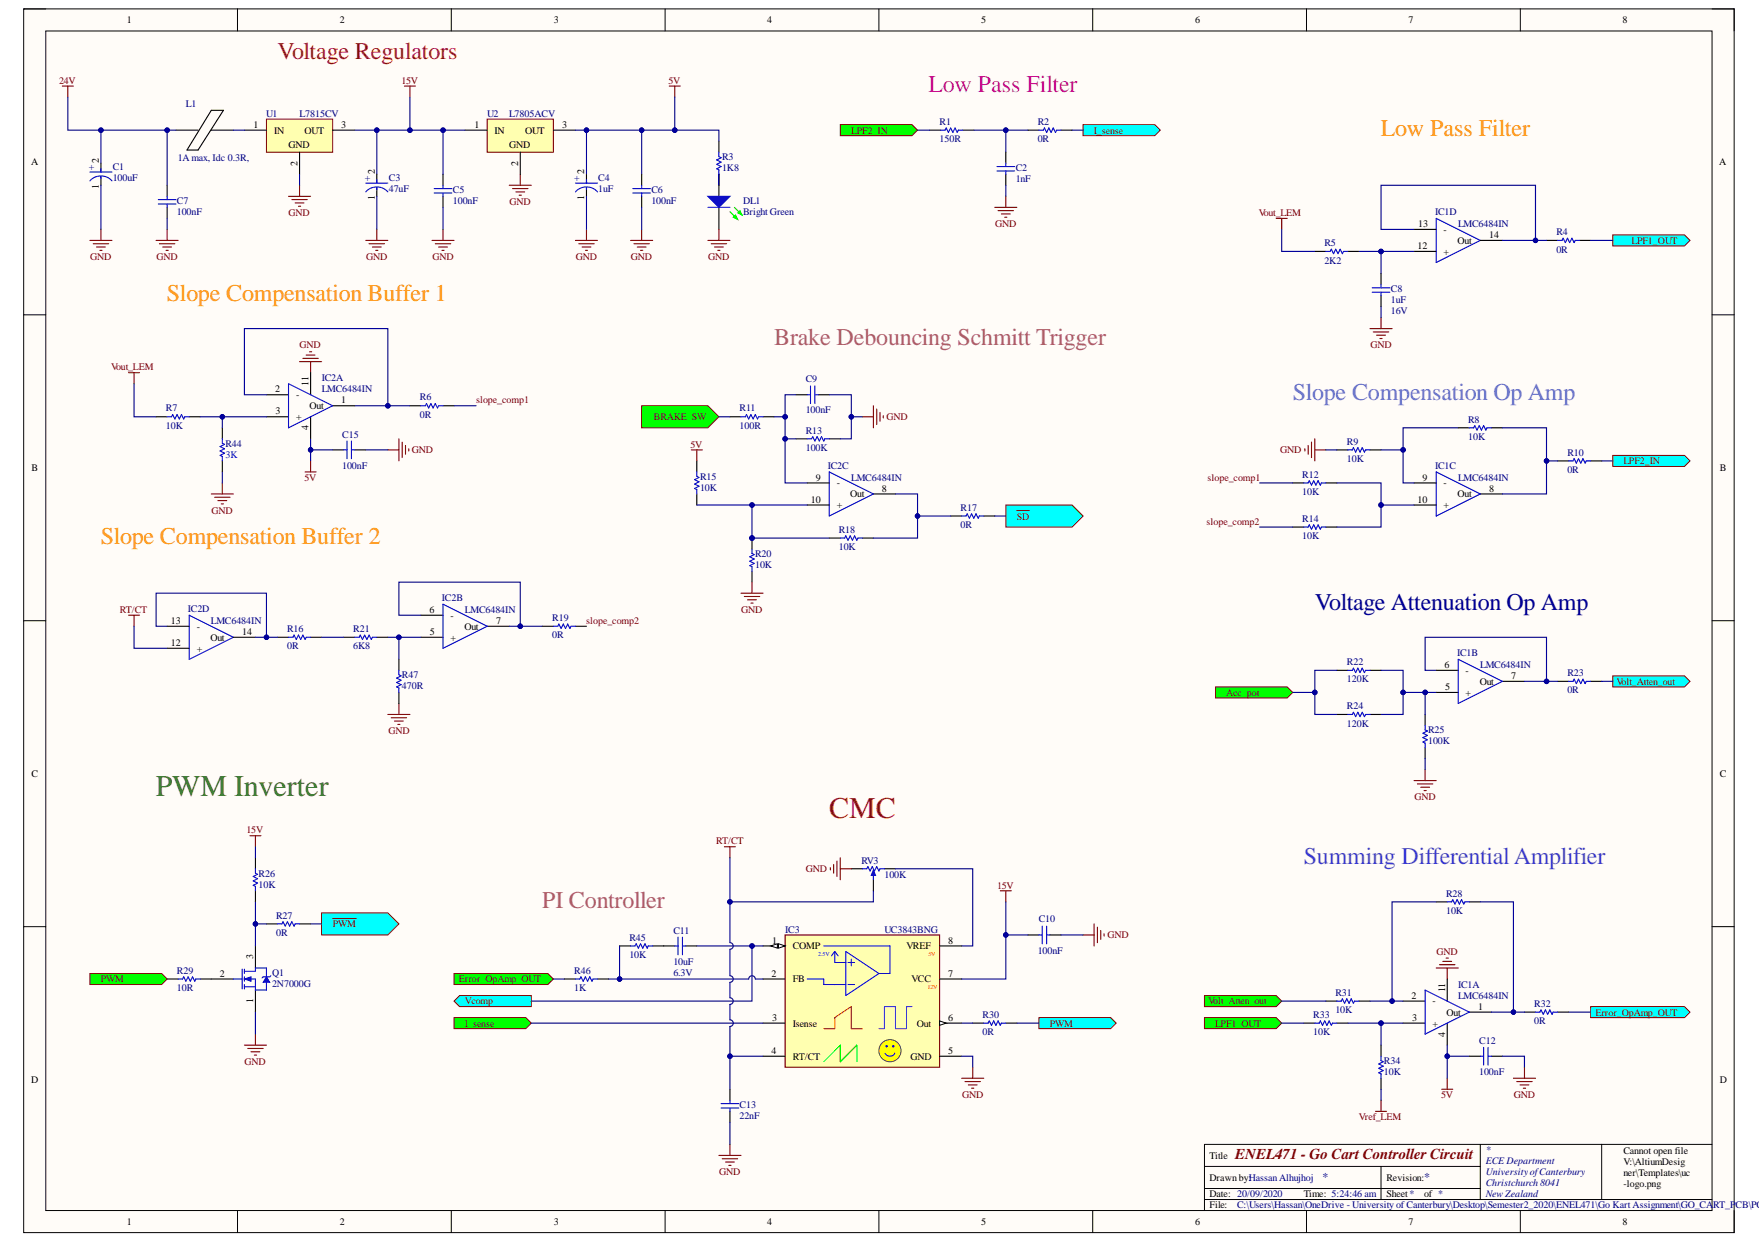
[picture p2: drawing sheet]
<svg xmlns="http://www.w3.org/2000/svg" width="297mm" height="210mm" viewBox="0 0 297 210" stroke-linecap="round" stroke-linejoin="round" font-family="sans-serif">
<defs><g id="words">
<text font-size="5.1" fill="#38761d" x="26.3" y="134.4">PWM Inverter</text>
<text font-size="5.1" fill="#f00" x="140" y="138.2">CMC</text>
<text font-size="4.1" fill="#f00" x="46.9" y="10">Voltage Regulators</text>
<text font-size="4.1" fill="#f0f" x="156.8" y="15.6">Low Pass Filter</text>
<g font-size="4.1" fill="#f90">
<text x="233.2" y="23">Low Pass Filter</text>
<text x="28.2" y="50.9">Slope Compensation Buffer 1</text>
<text x="17" y="91.9">Slope Compensation Buffer 2</text>
</g>
<g font-size="4.1" fill="#a64d79">
<text x="130.7" y="58.3">Brake Debouncing Schmitt Trigger</text>
<text x="91.6" y="153.3">PI Controller</text>
</g>
<text font-size="4.1" fill="#4a86e8" x="218.3" y="67.6">Slope Compensation Op Amp</text>
<text font-size="4.1" fill="#000080" x="222" y="103">Voltage Attenuation Op Amp</text>
<text font-size="4.1" fill="#90f" x="220.2" y="145.8">Summing Differential Amplifier</text>
<text font-size="2.5" fill="#800000" x="208.6" y="195.7">ENEL471 - Go Cart Controller Circuit</text>
<g font-size="2" fill="#000080">
<text x="223.3" y="199.5">*</text>
<text x="240.5" y="199.5">*</text>
</g>
<g font-size="1.7">
<text x="21.4" y="3.9">1</text>
<text x="57.4" y="3.9">2</text>
<text x="93.5" y="3.9">3</text>
<text x="129.5" y="3.9">4</text>
<text x="165.7" y="3.9">5</text>
<text x="201.8" y="3.9">6</text>
<text x="237.9" y="3.9">7</text>
<text x="274" y="3.9">8</text>
<text x="42.8" y="21.6">1</text>
<text x="46.3" y="22.6">IN</text>
<text x="51.4" y="22.6">OUT</text>
<text x="57.6" y="21.6">3</text>
<text x="80.1" y="21.6">1</text>
<text x="83.5" y="22.6">IN</text>
<text x="88.7" y="22.6">OUT</text>
<text x="94.9" y="21.6">3</text>
<text x="5.2" y="27.9">A</text>
<text x="16.7" y="27.6" transform="rotate(-90 16.7 27.6)">2</text>
<text x="48.7" y="24.9">GND</text>
<text x="50.3" y="28" transform="rotate(-90 50.3 28)">2</text>
<text x="63.3" y="29.4" transform="rotate(-90 63.3 29.4)">2</text>
<text x="86" y="24.9">GND</text>
<text x="87.5" y="28" transform="rotate(-90 87.5 28)">2</text>
<text x="98.7" y="29.4" transform="rotate(-90 98.7 29.4)">2</text>
<text x="290.3" y="27.9">A</text>
<text x="16.7" y="32" transform="rotate(-90 16.7 32)">1</text>
<text x="63.3" y="33.8" transform="rotate(-90 63.3 33.8)">1</text>
<text x="98.7" y="33.8" transform="rotate(-90 98.7 33.8)">1</text>
<text x="239.5" y="38.4">13</text>
<text x="243.8" y="39.3">-</text>
<text x="246.1" y="41.2">Out</text>
<text x="251.5" y="40.2">14</text>
<text x="239.4" y="42.1">12</text>
<text x="243.8" y="43">+</text>
<text x="52.1" y="65.2" transform="rotate(-90 52.1 65.2)">11</text>
<text x="46.5" y="66.3">2</text>
<text x="46.5" y="70">3</text>
<text x="50" y="67.2">-</text>
<text x="50" y="70.9">+</text>
<text x="52.3" y="69.1">Out</text>
<text x="57.6" y="68.1">1</text>
<text x="52.1" y="72.6" transform="rotate(-90 52.1 72.6)">4</text>
<text x="5.3" y="79.5">B</text>
<text x="137.8" y="81.2">9</text>
<text x="141.3" y="82.1">-</text>
<text x="143.6" y="83.9">Out</text>
<text x="148.9" y="83">8</text>
<text x="240.2" y="81.2">9</text>
<text x="243.8" y="82.1">-</text>
<text x="246.1" y="83.9">Out</text>
<text x="251.5" y="83">8</text>
<text x="290.4" y="79.5">B</text>
<text x="136.9" y="84.9">10</text>
<text x="141.3" y="85.8">+</text>
<text x="239.4" y="84.9">10</text>
<text x="243.8" y="85.8">+</text>
<text x="28.9" y="105.4">13</text>
<text x="33.3" y="106.3">-</text>
<text x="40.9" y="107.3">14</text>
<text x="72.5" y="103.6">6</text>
<text x="72.6" y="107.3">5</text>
<text x="76.1" y="104.5">-</text>
<text x="78.4" y="106.3">Out</text>
<text x="83.8" y="105.4">7</text>
<text x="28.9" y="109.1">12</text>
<text x="33.3" y="110.1">+</text>
<text x="35.5" y="108.2">Out</text>
<text x="76.1" y="108.2">+</text>
<text x="243.9" y="112.9">6</text>
<text x="247.5" y="113.8">-</text>
<text x="244" y="116.6">5</text>
<text x="247.5" y="117.5">+</text>
<text x="249.9" y="115.6">Out</text>
<text x="255.2" y="114.7">7</text>
<text x="5.3" y="131.2">C</text>
<text x="290.4" y="131.2">C</text>
<text x="42.7" y="162" transform="rotate(-90 42.7 162)">3</text>
<text x="130.4" y="159.3">1</text>
<text x="133.9" y="160.3">COMP</text>
<text x="153.1" y="160.3">VREF</text>
<text x="160.1" y="159.3">8</text>
<text x="37.1" y="164.9">2</text>
<text x="130.3" y="164.9">2</text>
<text x="133.9" y="165.9">FB</text>
<text x="153.9" y="165.9">VCC</text>
<text x="160.1" y="164.9">7</text>
<text x="244" y="167.5" transform="rotate(-90 244 167.5)">11</text>
<text x="42.7" y="169.3" transform="rotate(-90 42.7 169.3)">1</text>
<text x="130.4" y="172.4">3</text>
<text x="133.9" y="173.4">Isense</text>
<text x="154.8" y="173.4">Out</text>
<text x="160.1" y="172.4">6</text>
<text x="238.4" y="168.6">2</text>
<text x="238.4" y="172.4">3</text>
<text x="241.9" y="169.6">-</text>
<text x="241.9" y="173.4">+</text>
<text x="244.3" y="171.5">Out</text>
<text x="249.6" y="170.6">1</text>
<text x="130.3" y="178">4</text>
<text x="133.9" y="179">RT/CT</text>
<text x="153.7" y="179">GND</text>
<text x="160.1" y="178">5</text>
<text x="244" y="175.1" transform="rotate(-90 244 175.1)">4</text>
<text x="5.2" y="182.8">D</text>
<text x="290.4" y="182.8">D</text>
<text x="204.3" y="195.7">Title</text>
<text x="274.2" y="194.9">Cannot open file</text>
<text x="274.2" y="196.8">V:\AltiumDesig</text>
<text x="204.3" y="199.4">Drawn by:Hassan Alhujhoj</text>
<text x="204.3" y="202.2">Date: 20/09/2020</text>
<text x="220.2" y="202.2">Time: 5:24:46 am</text>
<text x="234.1" y="199.4">Revision:</text>
<text x="234.1" y="202.2">Sheet*</text>
<text x="240.5" y="202.2">of *</text>
<text x="274.2" y="198.7">ner\Templates\uc</text>
<text x="274.2" y="200.5">-logo.png</text>
<text x="21.4" y="206.9">1</text>
<text x="57.4" y="206.9">2</text>
<text x="93.5" y="206.9">3</text>
<text x="129.5" y="206.9">4</text>
<text x="165.7" y="206.9">5</text>
<text x="201.8" y="206.9">6</text>
<text x="204.3" y="204.1">File:</text>
<text x="237.9" y="206.9">7</text>
<text x="274" y="206.9">8</text>
</g>
<g font-size="1.7" fill="#800000">
<text x="10" y="14.2">24V</text>
<text x="67.8" y="14.2">15V</text>
<text x="112.9" y="14.2">5V</text>
<text x="143.8" y="22.6">LPF2_IN</text>
<text x="184.7" y="22.6">I_sense</text>
<text x="86.1" y="34.7">GND</text>
<text x="48.7" y="36.5">GND</text>
<text x="168" y="38.4">GND</text>
<text x="212.6" y="36.5">Vout_LEM</text>
<text x="275.5" y="41.2">LPF1_OUT</text>
<text x="15.2" y="44">GND</text>
<text x="26.4" y="44">GND</text>
<text x="61.9" y="44">GND</text>
<text x="73" y="44">GND</text>
<text x="97.2" y="44">GND</text>
<text x="106.5" y="44">GND</text>
<text x="119.6" y="44">GND</text>
<text x="50.6" y="58.8">GND</text>
<text x="231.4" y="58.8">GND</text>
<text x="18.8" y="62.6">Vout_LEM</text>
<text x="80.4" y="68.1">slope_comp1</text>
<text x="110.4" y="70.9">BRAKE_SW</text>
<text x="149.7" y="70.9">GND</text>
<text x="69.6" y="76.5">GND</text>
<text x="116.6" y="75.6">5V</text>
<text x="216.2" y="76.5">GND</text>
<text x="51.4" y="81.2">5V</text>
<text x="203.9" y="81.2">slope_comp1</text>
<text x="274.2" y="78.4">LPF2_IN</text>
<text x="35.7" y="86.7">GND</text>
<text x="171.7" y="87.7">SD</text>
<text x="203.8" y="88.7">slope_comp2</text>
<text x="20.2" y="103.6">RT/CT</text>
<text x="99" y="105.4">slope_comp2</text>
<text x="125.1" y="103.6">GND</text>
<text x="207.1" y="117.5">Acc_pot</text>
<text x="273" y="115.6">Volt_Atten_out</text>
<text x="65.6" y="124">GND</text>
<text x="238.9" y="135.2">GND</text>
<text x="41.6" y="140.7">15V</text>
<text x="120.9" y="142.6">RT/CT</text>
<text x="136.1" y="147.3">GND</text>
<text x="168.4" y="150">15V</text>
<text x="56.2" y="156.6">PWM</text>
<text x="187" y="158.4">GND</text>
<text x="242.6" y="161.2">GND</text>
<text x="17" y="165.9">PWM</text>
<text x="77.5" y="165.9">Error_OpAmp_OUT</text>
<text x="78.5" y="173.4">I_sense</text>
<text x="78.5" y="169.6">Vcomp</text>
<text x="177.3" y="173.4">PWM</text>
<text x="204" y="169.6">Volt_Atten_out</text>
<text x="205.2" y="173.4">LPF1_OUT</text>
<text x="269.4" y="171.5">Error_OpAmp_OUT</text>
<text x="41.3" y="179.9">GND</text>
<text x="162.5" y="185.5">GND</text>
<text x="243.4" y="185.5">5V</text>
<text x="255.6" y="185.5">GND</text>
<text x="229.5" y="189.2">Vref_LEM</text>
<text x="121.4" y="198.5">GND</text>
</g>
<g font-size="1.7" fill="#000080">
<text x="31.4" y="18.1">L1</text>
<text x="44.9" y="19.8">U1</text>
<text x="50.6" y="19.8">L7815CV</text>
<text x="82.2" y="19.8">U2</text>
<text x="86" y="19.8">L7805ACV</text>
<text x="158.7" y="21.1">R1</text>
<text x="175.2" y="21.1">R2</text>
<text x="15" y="28.7">+</text>
<text x="19" y="28.7">C1</text>
<text x="30" y="27.2">1A max, Idc 0.3R,</text>
<text x="121.9" y="28.9">1K8</text>
<text x="121.9" y="27.1">R3</text>
<text x="158.7" y="24">150R</text>
<text x="171.5" y="28.9">C2</text>
<text x="175.2" y="24">0R</text>
<text x="19" y="30.5">100uF</text>
<text x="29.9" y="34.5">C7</text>
<text x="61.6" y="30.5">+</text>
<text x="65.7" y="30.5">C3</text>
<text x="65.7" y="32.4">47uF</text>
<text x="76.5" y="34.5">100nF</text>
<text x="76.5" y="32.6">C5</text>
<text x="97" y="30.5">+</text>
<text x="101" y="30.5">C4</text>
<text x="101" y="32.4">1uF</text>
<text x="110" y="34.5">100nF</text>
<text x="110" y="32.6">C6</text>
<text x="125.5" y="34.5">DL1</text>
<text x="171.5" y="30.8">1nF</text>
<text x="29.9" y="36.4">100nF</text>
<text x="125.5" y="36.4">Bright Green</text>
<text x="223.6" y="41.5">R5</text>
<text x="242.3" y="36.4">IC1D</text>
<text x="246.2" y="38.4">LMC6484IN</text>
<text x="262.8" y="39.6">R4</text>
<text x="223.6" y="44.6">2K2</text>
<text x="262.8" y="42.7">0R</text>
<text x="234.9" y="51.2">1uF</text>
<text x="234.9" y="53.1">16V</text>
<text x="234.9" y="49.4">C8</text>
<text x="54.3" y="64.4">IC2A</text>
<text x="136.1" y="64.6">C9</text>
<text x="28" y="69.5">R7</text>
<text x="54.3" y="66.3">LMC6484IN</text>
<text x="70.9" y="70.6">0R</text>
<text x="70.9" y="67.6">R6</text>
<text x="124.9" y="69.5">R11</text>
<text x="136.1" y="69.8">100nF</text>
<text x="247.9" y="71.3">R8</text>
<text x="28" y="72.4">10K</text>
<text x="38.1" y="75.4">R44</text>
<text x="57.8" y="74">C15</text>
<text x="124.9" y="72.4">100R</text>
<text x="136.1" y="76.2">100K</text>
<text x="136.1" y="73.2">R13</text>
<text x="227.4" y="75.1">R9</text>
<text x="247.9" y="74.3">10K</text>
<text x="264.7" y="76.9">R10</text>
<text x="57.8" y="79.1">100nF</text>
<text x="118.2" y="82.8">10K</text>
<text x="118.2" y="81">R15</text>
<text x="139.8" y="79.1">IC2C</text>
<text x="143.8" y="81.2">LMC6484IN</text>
<text x="219.9" y="83.6">10K</text>
<text x="219.9" y="80.6">R12</text>
<text x="227.4" y="78">10K</text>
<text x="242.3" y="79.1">IC1C</text>
<text x="246.2" y="81.2">LMC6484IN</text>
<text x="264.7" y="79.9">0R</text>
<text x="141.6" y="89.9">R18</text>
<text x="162.2" y="89.2">0R</text>
<text x="162.2" y="86.2">R17</text>
<text x="219.9" y="88.1">R14</text>
<text x="127.5" y="95.9">10K</text>
<text x="127.5" y="94">R20</text>
<text x="141.6" y="92.9">10K</text>
<text x="219.9" y="91">10K</text>
<text x="74.6" y="101.4">IC2B</text>
<text x="31.7" y="103.3">IC2D</text>
<text x="35.6" y="105.4">LMC6484IN</text>
<text x="48.5" y="106.7">R16</text>
<text x="59.7" y="106.7">R21</text>
<text x="78.5" y="103.6">LMC6484IN</text>
<text x="93.2" y="107.8">0R</text>
<text x="93.2" y="104.8">R19</text>
<text x="48.5" y="109.6">0R</text>
<text x="59.7" y="109.6">6K8</text>
<text x="227.4" y="112.3">R22</text>
<text x="246.1" y="110.8">IC1B</text>
<text x="250" y="112.9">LMC6484IN</text>
<text x="67.9" y="116.4">470R</text>
<text x="67.9" y="114.5">R47</text>
<text x="227.4" y="119.7">R24</text>
<text x="227.4" y="115.2">120K</text>
<text x="264.7" y="117.1">0R</text>
<text x="264.7" y="114.1">R23</text>
<text x="227.4" y="122.7">120K</text>
<text x="241.2" y="125.7">100K</text>
<text x="241.2" y="123.8">R25</text>
<text x="43.7" y="149.9">10K</text>
<text x="43.7" y="148">R26</text>
<text x="145.5" y="145.8">RV3</text>
<text x="149.3" y="148.2">100K</text>
<text x="46.6" y="155.1">R27</text>
<text x="175.4" y="155.6">C10</text>
<text x="244.2" y="154.4">10K</text>
<text x="244.2" y="151.4">R28</text>
<text x="46.6" y="158.1">0R</text>
<text x="106.3" y="161.8">10K</text>
<text x="106.3" y="158.8">R45</text>
<text x="113.7" y="157.7">C11</text>
<text x="132.6" y="157.5">IC3</text>
<text x="149.3" y="157.5">UC3843BNG</text>
<text x="175.2" y="161">100nF</text>
<text x="29.9" y="167.4">10R</text>
<text x="29.9" y="164.4">R29</text>
<text x="45.9" y="164.8">Q1</text>
<text x="45.9" y="166.6">2N7000G</text>
<text x="97" y="167.4">1K</text>
<text x="97" y="164.4">R46</text>
<text x="113.7" y="162.9">10uF</text>
<text x="113.7" y="164.8">6.3V</text>
<text x="246.2" y="166.8">IC1A</text>
<text x="165.9" y="171.9">R30</text>
<text x="221.8" y="171.9">R33</text>
<text x="225.5" y="171.1">10K</text>
<text x="225.5" y="168.1">R31</text>
<text x="246.2" y="168.6">LMC6484IN</text>
<text x="259.1" y="173">0R</text>
<text x="259.1" y="170">R32</text>
<text x="165.9" y="174.8">0R</text>
<text x="221.8" y="174.8">10K</text>
<text x="233.7" y="179.6">R34</text>
<text x="249.8" y="176.3">C12</text>
<text x="233.7" y="181.5">10K</text>
<text x="249.8" y="181.5">100nF</text>
<text x="124.9" y="189">22nF</text>
<text x="124.9" y="187.2">C13</text>
<text x="250.9" y="194.8">*</text>
<text x="250.9" y="196.6">ECE Department</text>
<text x="250.9" y="198.5">UniversityofCanterbury</text>
<text x="250.9" y="200.3">Christchurch 8041</text>
<text x="250.9" y="202.2">New Zealand</text>
<text x="208.9" y="204.1">C:\Users\Hassan\OneDrive - University of Canterbury\Desktop\Semester2_2020\ENEL471\Go Kart Assignment\GO_CA</text>
<text x="289.3" y="204.1">RT_PCB\PCB</text>
</g>
<text font-size="1.7" fill="#00f" x="38.1" y="77.3">3K</text>
<text font-size="1" fill="#00f" x="138.2" y="161.4">2.5V</text>
<g font-size="1" fill="#f00">
<text x="156.8" y="161.4">5V</text>
<text x="156.6" y="167">12V</text>
</g>
</g></defs>
<path d="M4 1.5h288.8v206.7h-288.8z" fill-rule="evenodd" fill="#fffcf8"/>
<path d="M4 1.5h288.8v206.7h-288.8z" fill="none" stroke="#000" stroke-width=".17"/>
<path d="M7.7 5.2h281.4v199.2h-281.4z" fill-rule="evenodd" fill="#fffcf8"/>
<g fill="none" stroke="#000" stroke-width=".17">
<path d="M4 1.5h3.7M7.7 5.2h281.4v199.2h-281.4zM40.1 1.5v3.7M76.2 1.5v3.7M112.3 1.5v3.7M148.4 1.5v3.7M184.5 1.5v3.7M220.6 1.5v3.7M256.7 1.5v3.7M289.1 1.5h3.7v3.7M4 53.2h3.7M289.1 53.2h3.7"/>
<path d="M4 104.8h3.7M289.1 104.8h3.7M4 156.5h3.7M289.1 156.5h3.7M203.4 197h46.6M233.2 197v5.6M250 193.3v9.3M270.5 193.3v9.3M289.1 193.3h-85.7v11.1M40.1 204.4v3.8M76.2 204.4v3.8M112.3 204.4v3.8"/>
<path d="M148.4 204.4v3.8M184.5 204.4v3.8M203.4 202.6h85.7M203.4 200.7h46.6M220.6 204.4v3.8M256.7 204.4v3.8M292.8 204.4v3.8"/>
</g>
<path d="M168.9 150.4h1.9M169.9 150.4v1.9M121.4 195.1h3.7M122 195.7h2.6M122.5 196.2h1.5M123.1 196.8h.4M123.3 193.3v1.8M162.4 182.1h3.7M163 182.6h2.6M163.5 183.2h1.5M164.1 183.8h.4M164.3 180.2v1.9" fill="none" stroke="#800000" stroke-width=".19"/>
<path d="M123.3 183.9v1.9M123.3 187.7v1.8" fill="none" stroke="#000" stroke-width=".19"/>
<path d="M121.8 187.1h3M121.8 186.4h3M123.3 185.8v.6M123.3 187.1v.6" fill="none" stroke="#00f" stroke-width=".19"/>
<path d="M76.7 164.4h15.8l.9 .9-.9 1h-15.8z" fill-rule="evenodd" fill="#0f0"/>
<path d="M76.7 164.4h15.8l.9 .9-.9 1h-15.8z" fill="none" stroke="#800000" stroke-width=".17"/>
<path d="M242.5 163.5h3.8M243.1 162.9h2.6M243.6 162.3h1.5M244.2 161.8h.4M244.4 163.5v1.8" fill="none" stroke="#800000" stroke-width=".19"/>
<path d="M272.3 39.7h12.2l.9 .9-.9 .9h-12.2z" fill-rule="evenodd" fill="#0ff"/>
<path d="M272.3 39.7h12.2l.9 .9-.9 .9h-12.2z" fill="none" stroke="#800000" stroke-width=".17"/>
<path d="M272.3 114.1h12.2l.9 1-.9 .9h-12.2z" fill-rule="evenodd" fill="#0ff"/>
<path d="M272.3 114.1h12.2l.9 1-.9 .9h-12.2z" fill="none" stroke="#800000" stroke-width=".17"/>
<path d="M205.3 116h12.1l.9 .9-.9 1h-12.1z" fill-rule="evenodd" fill="#0f0"/>
<path d="M205.3 116h12.1l.9 .9-.9 1h-12.1z" fill="none" stroke="#800000" stroke-width=".17"/>
<path d="M203.4 168.1h12.1l.9 1-.9 .9h-12.1z" fill-rule="evenodd" fill="#0f0"/>
<path d="M203.4 168.1h12.1l.9 1-.9 .9h-12.1z" fill="none" stroke="#800000" stroke-width=".17"/>
<path d="M43.1 144.8v1.9M43.1 150.4v1.9M28.2 165.3h1.9M33.8 165.3h1.9" fill="none" stroke="#000" stroke-width=".19"/>
<path d="M43.1 146.7v.8l.4 .1-.7 .4 .7 .4-.7 .4 .7 .3-.7 .4 .3 .2v.7M30.1 165.3h.7l.2-.3 .4 .7 .4-.7 .3 .7 .4-.7 .4 .7 .2-.4h.7" fill="none" stroke="#00f" stroke-width=".19"/>
<path d="M42.2 141.1h1.9M43.1 141.1v1.9M41.3 176.5h3.7M41.8 177.1h2.6M42.4 177.6h1.5M43 178.2h.3M43.1 174.6v1.9" fill="none" stroke="#800000" stroke-width=".19"/>
<path d="M268.6 170h15.9l.9 .9-.9 .9h-15.9z" fill-rule="evenodd" fill="#0ff"/>
<path d="M268.6 170h15.9l.9 .9-.9 .9h-15.9z" fill="none" stroke="#800000" stroke-width=".17"/>
<path d="M112.1 159.7h1.8M115.8 159.7h1.9M143.8 146.7h1.8M147.5 148.6v1.8M149.4 146.7h1.8M173.6 157.9h1.8M177.3 157.9h1.9" fill="none" stroke="#000" stroke-width=".19"/>
<path d="M113.9 159.7h.6M114.5 158.3v2.9M115.2 158.3v2.9M115.2 159.7h.6M145.6 146.7h.8l.2-.4 .3 .8 .4-.8 .4 .8 .3-.8 .4 .8 .2-.4h.8M175.4 157.9h.6M176 156.4v3M176.7 156.4v3M176.7 157.9h.6" fill="none" stroke="#00f" stroke-width=".19"/>
<path d="M182.9 157.9h1.9M184.8 156v3.7M185.3 156.6v2.6M185.9 157.1v1.5M186.4 157.7v.4M243.5 183.9h1.8M244.4 182.1v1.8" fill="none" stroke="#800000" stroke-width=".19"/>
<path d="M147.5 146.9l.4 .9h-.8z" fill="#00f"/>
<path d="M147.5 146.9l.4 .9h-.8z" fill="none" stroke="#00f" stroke-width=".17"/>
<g fill="none" stroke="#00f" stroke-width=".19">
<path d="M223.9 42.5h.7l.2-.4 .4 .7 .4-.7 .3 .7 .4-.7 .4 .7 .2-.3h.7M231.7 48.6h3M231.7 49.3h3M233.2 48v.6M233.2 49.3v.6M227.6 113.2h.8l.1-.4 .4 .8 .4-.8 .4 .8 .3-.8 .4 .8 .2-.4h.8M227.6 120.6h.8l.1-.3 .4 .7 .4-.7 .4 .7 .3-.7 .4 .7 .2-.4h.8M240.7 122.5v.8l.3 .1-.7 .4 .7 .4-.7 .4 .7 .3-.7 .4 .4 .2v.7M147.5 147.8v.8M222 172.8h.8l.2-.4 .3 .7 .4-.7 .4 .7 .4-.7 .3 .7 .2-.3h.8M250 178.4h.5M250.5 176.9v3"/>
<path d="M251.3 176.9v3M251.3 178.4h.5"/>
</g>
<g fill="none" stroke="#000" stroke-width=".19">
<path d="M222 42.5h1.9M227.6 42.5h1.9M233.2 46.2v1.8M233.2 49.9v1.9M225.8 113.2h1.8M231.4 113.2h1.8M225.8 120.6h1.8M231.4 120.6h1.8M240.7 120.6v1.9M240.7 126.2v1.9M220.2 172.8h1.8M225.8 172.8h1.8"/>
<path d="M248.1 178.4h1.9M251.8 178.4h1.9"/>
</g>
<g fill="none" stroke="#800000" stroke-width=".19">
<path d="M215.5 36.9h1.9M216.4 36.9v1.8M231.4 55.5h3.7M231.9 56.1h2.6M232.5 56.6h1.5M233 57.2h.4M233.2 53.6v1.9M238.8 131.8h3.7M239.4 132.4h2.6M239.9 132.9h1.5M240.5 133.5h.3M240.7 130v1.8"/>
<path d="M232.3 187.7h1.8M233.2 185.8v1.9M255.6 182.1h3.7M256.1 182.6h2.6M256.7 183.2h1.5M257.2 183.8h.4M257.4 180.2v1.9"/>
</g>
<path d="M203.4 171.8h12.1l.9 1-.9 .9h-12.1z" fill-rule="evenodd" fill="#0f0"/>
<path d="M203.4 171.8h12.1l.9 1-.9 .9h-12.1z" fill="none" stroke="#800000" stroke-width=".17"/>
<path d="M272.3 76.9h12.2l.9 .9-.9 1h-12.2z" fill-rule="evenodd" fill="#0ff"/>
<path d="M272.3 76.9h12.2l.9 .9-.9 1h-12.2z" fill="none" stroke="#800000" stroke-width=".17"/>
<path d="M157 22h1.9M162.6 22h1.8M169.9 25.7v1.9M169.9 29.4v1.9" fill="none" stroke="#000" stroke-width=".19"/>
<path d="M158.9 22h.7l.2-.4 .4 .8 .3-.8 .4 .8 .4-.8 .3 .8 .2-.4h.8M168.4 28.1h2.9M168.4 28.9h2.9M169.9 27.6v.5M169.9 28.9v.5" fill="none" stroke="#00f" stroke-width=".19"/>
<path d="M141.9 21.1h12.1l.9 .9-.9 .9h-12.1z" fill-rule="evenodd" fill="#0f0"/>
<path d="M141.9 21.1h12.1l.9 .9-.9 .9h-12.1z" fill="none" stroke="#800000" stroke-width=".17"/>
<g fill="none" stroke="#800000" stroke-width=".19">
<path d="M68.3 14.5h1.9M69.2 14.5v1.9M113 14.5h1.9M113.9 14.5v1.9M17 38.7v1.9M28.2 38.7v1.9M48.7 33.2h3.8M49.3 33.7h2.6M49.8 34.3h1.5M50.4 34.8h.4M50.6 31.3v1.9M63.6 38.7v1.9"/>
<path d="M74.8 38.7v1.9M86 31.3h3.7M86.6 31.8h2.6M87.1 32.4h1.5M87.7 33h.3M87.9 29.4v1.9M99 38.7v1.9M108.4 38.7v1.9M168 35h3.7M168.5 35.6h2.7M169.1 36.1h1.5M169.7 36.7h.3"/>
<path d="M169.9 33.2v1.8M15.2 40.6h3.7M15.7 41.2h2.7M16.3 41.7h1.5M16.9 42.3h.3M26.4 40.6h3.7M26.9 41.2h2.6M27.5 41.7h1.5M28 42.3h.4M61.8 40.6h3.7M62.3 41.2h2.6M62.9 41.7h1.5"/>
<path d="M63.4 42.3h.4M72.9 40.6h3.8M73.5 41.2h2.6M74.1 41.7h1.5M74.6 42.3h.4M97.2 40.6h3.7M97.7 41.2h2.6M98.3 41.7h1.5M98.9 42.3h.3M106.5 40.6h3.7M107 41.2h2.7M107.6 41.7h1.5"/>
<path d="M108.2 42.3h.3"/>
</g>
<path d="M35.7 18.6h2l-4.3 6.7h-1.8zM28.2 31.3v1.9M28.2 35v1.9M29.7 22h3.7M35.7 22h3.7M74.8 29.4v1.9M74.8 33.2v1.8M108.4 29.4v1.9M108.4 33.2v1.8" fill="none" stroke="#000" stroke-width=".19"/>
<path d="M26.7 34.5h3M26.7 33.7h3M28.2 33.2v.5M28.2 34.5v.5M73.3 32.6h3M73.3 31.8h3M74.8 31.3v.5M74.8 32.6v.6M106.9 32.6h2.9M106.9 31.8h2.9M108.4 31.3v.5M108.4 32.6v.6" fill="none" stroke="#00f" stroke-width=".19"/>
<path d="M132.6 157.9h26.1v22.3h-26.1z" fill-rule="evenodd" fill="#ffffb0"/>
<path d="M132.6 157.9h26.1v22.3h-26.1z" fill="none" stroke="#800000" stroke-width=".19"/>
<path d="M128.9 159.7h3.7" fill="none" stroke="#000" stroke-width=".19"/>
<path d="M131.5 159.4l1.1 .3-1.1 .4z" fill="#f8fcff"/>
<path d="M131.5 159.4l1.1 .3-1.1 .4z" fill="none" stroke="#000" stroke-width=".17"/>
<path d="M130.2 159.7l1.1-.3v.7z" fill="#f8fcff"/>
<path d="M130.2 159.7l1.1-.3v.7z" fill="none" stroke="#000" stroke-width=".17"/>
<path d="M158.7 159.7h3.7M128.9 165.3h3.7M128.9 172.8h3.7M128.9 178.4h3.7M158.7 165.3h3.7M158.7 172.8h3.7" fill="none" stroke="#000" stroke-width=".19"/>
<path d="M158.7 172.4l1.1 .4-1.1 .3z" fill="#f8fcff"/>
<path d="M158.7 172.4l1.1 .4-1.1 .3z" fill="none" stroke="#000" stroke-width=".17"/>
<path d="M158.7 178.4h3.7" fill="none" stroke="#000" stroke-width=".19"/>
<path d="M139.1 159.7h11.2v4.7h-1.9M136.3 165.3h2.8v1h3.7M141 160.7v1.8h1.8M141 160.7l-.6 .7M141 160.7l.5 .7M142.8 160.7l5.6 3.7-5.6 3.7zM143.2 162.5h1.1M143.2 166.3h1.1M143.8 162v1.1" fill="none" stroke="#00f" stroke-width=".19"/>
<path d="M139.1 173.7h1.9v-1.9l2.8-1.8v3.7h1.8" fill="none" stroke="#f00" stroke-width=".19"/>
<path d="M139.1 179.3l2.8-2.8v2.8l2.8-2.8v2.8" fill="none" stroke="#0f0" stroke-width=".19"/>
<path d="M154 170h-.9v3.7h-1.9v-3.7h-1.8v3.7h-1" fill="none" stroke="#90f" stroke-width=".19"/>
<circle cx="150.3" cy="177.4" r="1.87" fill="#ff0"/>
<circle cx="150.3" cy="177.4" r="1.87" fill="none" stroke="#434343" stroke-width=".17"/>
<path d="M149.5 177.8a.93 .93 0 0 0 .8 .6 .93 .93 0 0 0 .8-.6M149.7 176.6l.1 .1zM150.8 176.6l.1 .1z" fill="none" stroke="#00f" stroke-width=".19"/>
<path d="M82.3 20.1h11.1v5.6h-11.1z" fill-rule="evenodd" fill="#ffffb0"/>
<path d="M82.3 20.1h11.1v5.6h-11.1z" fill="none" stroke="#800000" stroke-width=".17"/>
<path d="M78.5 22h3.8M87.9 25.7v3.7M93.4 22h3.8M121.4 29.4v3.8M121.4 35v3.7" fill="none" stroke="#000" stroke-width=".19"/>
<path d="M119.5 33.2h3.8l-1.9 1.8z" fill="#00f"/>
<path d="M119.5 33.2h3.8l-1.9 1.8z" fill="none" stroke="#00f" stroke-width=".19"/>
<path d="M123.3 35.8l1.3 1.3M124 35l1.3 1.3" fill="none" stroke="#0f0" stroke-width=".19"/>
<path d="M123.8 36.7l.4-.4 .4 .8z" fill="#0f0"/>
<path d="M123.8 36.7l.4-.4 .4 .8z" fill="none" stroke="#0f0" stroke-width=".19"/>
<path d="M124.6 35.9l.3-.3 .4 .7z" fill="#0f0"/>
<path d="M124.6 35.9l.3-.3 .4 .7z" fill="none" stroke="#0f0" stroke-width=".19"/>
<path d="M15.2 30.5a2.49 2.49 0 0 1 3.7 0M15.2 29.1h3.7M17 28.5v.6M17 29.8v.4M61.8 32.4a2.48 2.48 0 0 1 3.7 0M61.8 30.9h3.7M63.6 30.4v.5M63.6 31.7v.3M119.5 35h3.8M121.4 25.7v.7l.4 .2-.8 .4 .8 .4-.8 .4 .8 .3-.8 .4 .4 .2v.7" fill="none" stroke="#00f" stroke-width=".19"/>
<path d="M17 27.6v1.5M17 29.8v1.5M63.6 29.4v1.5M63.6 31.7v1.5M121.4 23.8v1.9M121.4 29.4v1.9" fill="none" stroke="#000" stroke-width=".19"/>
<path d="M10.5 14.5h1.9M11.5 14.5v1.9M121.4 38.7v1.9M119.5 40.6h3.8M120.1 41.2h2.6M120.7 41.7h1.4M121.2 42.3h.4" fill="none" stroke="#800000" stroke-width=".19"/>
<path d="M54.3 154.2h11.2l1.9 1.8-1.9 1.9h-11.2z" fill-rule="evenodd" fill="#0ff"/>
<path d="M54.3 154.2h11.2l1.9 1.8-1.9 1.9h-11.2z" fill="none" stroke="#800000" stroke-width=".17"/>
<path d="M56.2 155.1h4" fill="none" stroke="#800000" stroke-width=".19"/>
<path d="M15.2 164.4h12.1l.9 .9-.9 1h-12.1z" fill-rule="evenodd" fill="#0f0"/>
<path d="M15.2 164.4h12.1l.9 .9-.9 1h-12.1z" fill="none" stroke="#800000" stroke-width=".17"/>
<path d="M175.4 171.8h12.2l.9 1-.9 .9h-12.2z" fill-rule="evenodd" fill="#0ff"/>
<path d="M175.4 171.8h12.2l.9 1-.9 .9h-12.2z" fill="none" stroke="#800000" stroke-width=".17"/>
<path d="M182.9 21.1h12.1l.9 .9-.9 .9h-12.1z" fill-rule="evenodd" fill="#0ff"/>
<path d="M182.9 21.1h12.1l.9 .9-.9 .9h-12.1z" fill="none" stroke="#800000" stroke-width=".17"/>
<path d="M76.7 171.8h12.1l.9 1-.9 .9h-12.1z" fill-rule="evenodd" fill="#0f0"/>
<path d="M76.7 171.8h12.1l.9 1-.9 .9h-12.1z" fill="none" stroke="#800000" stroke-width=".17"/>
<path d="M99 29.4v1.5M99 31.7v1.5" fill="none" stroke="#000" stroke-width=".19"/>
<path d="M97.2 32.4a2.49 2.49 0 0 1 3.7 0M97.2 30.9h3.7M99 30.4v.5M99 31.7v.3" fill="none" stroke="#00f" stroke-width=".19"/>
<path d="M45 20.1h11.2v5.6h-11.2z" fill-rule="evenodd" fill="#ffffb0"/>
<path d="M45 20.1h11.2v5.6h-11.2z" fill="none" stroke="#800000" stroke-width=".17"/>
<g fill="none" stroke="#000" stroke-width=".19">
<path d="M41.3 22h3.7M50.6 25.7v3.7M56.2 22h3.7M173.6 22h1.8M179.2 22h1.8M261.2 40.6h1.8M266.8 40.6h1.8M26.4 70.4h1.8M32 70.4h1.8M69.2 68.5h1.9M74.8 68.5h1.9M117.7 77.8v1.9"/>
<path d="M225.8 76h1.8M231.4 76h1.8M246.3 72.2h1.8M251.8 72.2h1.9M263 77.8h1.9M268.6 77.8h1.9M117.7 83.4v1.9M140 90.9h1.9M145.6 90.9h1.9M218.3 81.6h1.9M218.3 89h1.9M223.9 81.6h1.9"/>
<path d="M223.9 89h1.9M58 107.6h1.9M63.6 107.6h1.9M91.6 105.8h1.8M97.2 105.8h1.8M263 115.1h1.9M268.6 115.1h1.9M45 156h1.9M50.6 156h1.9M242.5 152.3h1.9M248.1 152.3h1.9M164.3 172.8h1.8"/>
<path d="M169.9 172.8h1.8M223.9 169.1h1.9M229.5 169.1h1.9M233.2 176.5v1.9M257.4 170.9h1.9M263 170.9h1.9M233.2 182.1v1.8"/>
</g>
<g fill="none" stroke="#800000" stroke-width=".19">
<path d="M51.7 60h1.5M52.3 59.4h.3M21.7 62.9h1.9M22.6 62.9v1.9M50.6 61.1h3.7M51.1 60.5h2.7M51.5 79.7h1.9M52.5 61.1v1.8M52.5 77.8v1.9M220.3 75.8v.4M220.9 75.2v1.5M221.5 74.7v2.6"/>
<path d="M222 74.1v3.7M222 76h1.9M35.7 83.4h3.7M36.2 84h2.6M36.8 84.5h1.5M37.4 85.1h.3M37.5 81.6v1.8M67.4 118.8v1.8M65.5 120.6h3.7M66.1 121.2h2.6M66.6 121.8h1.5M67.2 122.3h.3"/>
<path d="M122.3 143h1.9M123.3 143v1.8"/>
</g>
<g fill="none" stroke="#00f" stroke-width=".19">
<path d="M175.4 22h.8l.2-.4 .3 .8 .4-.8 .4 .8 .4-.8 .3 .8 .2-.4h.8M263 40.6h.8l.2-.4 .3 .8 .4-.8 .4 .8 .4-.8 .3 .8 .2-.4h.8M28.2 70.4h.8l.2-.4 .3 .8 .4-.8 .4 .8 .3-.8 .4 .8 .2-.4h.8M71.1 68.5h.7l.2-.3 .4 .7 .4-.7 .3 .7 .4-.7 .4 .7 .2-.4h.7M117.7 79.7v.7l.3 .2-.7 .4 .7 .4-.7 .3 .7 .4-.7 .4 .4 .2v.7M227.6 76h.8l.1-.4 .4 .7 .4-.7 .4 .7 .3-.7 .4 .7 .2-.3h.8M248.1 72.2h.8l.1-.3 .4 .7 .4-.7 .4 .7 .3-.7 .4 .7 .2-.4h.7M264.9 77.8h.7l.2-.3 .4 .7 .4-.7 .3 .7 .4-.7 .4 .7 .2-.4h.7M141.9 90.9h.7l.2-.4 .4 .7 .4-.7 .3 .7 .4-.7 .4 .7 .2-.3h.7M220.2 81.6h.7l.2-.4 .4 .7 .3-.7 .4 .7 .4-.7 .4 .7 .1-.3h.8M220.2 89h.7l.2-.4 .4 .8 .3-.8 .4 .8 .4-.8 .4 .8 .1-.4h.8M59.9 107.6h.7l.2-.4 .4 .8 .4-.8 .4 .8 .3-.8 .4 .8 .2-.4h.7"/>
<path d="M93.4 105.8h.8l.2-.4 .3 .7 .4-.7 .4 .7 .4-.7 .3 .7 .2-.3h.8M264.9 115.1h.7l.2-.4 .4 .7 .4-.7 .3 .7 .4-.7 .4 .7 .2-.3h.7M46.9 156h.7l.2-.4 .4 .8 .3-.8 .4 .8 .4-.8 .4 .8 .1-.4h.8M244.4 152.3h.7l.2-.4 .4 .8 .4-.8 .3 .8 .4-.8 .4 .8 .2-.4h.7M166.1 172.8h.8l.2-.4 .3 .7 .4-.7 .4 .7 .3-.7 .4 .7 .2-.3h.8M225.8 169.1h.7l.2-.4 .4 .7 .3-.7 .4 .7 .4-.7 .3 .7 .2-.3h.8M233.2 178.4v.7l.4 .2-.8 .4 .8 .3-.8 .4 .8 .4-.8 .4 .4 .1v.8M259.3 170.9h.7l.2-.4 .4 .8 .4-.8 .3 .8 .4-.8 .4 .8 .2-.4h.7"/>
</g>
<circle cx="127" cy="90.9" r=".37" fill="#000080"/>
<circle cx="127" cy="90.9" r=".37" fill="none" stroke="#000080" stroke-width=".17"/>
<path d="M127 90.9v1.8" fill="none" stroke="#000" stroke-width=".19"/>
<circle cx="127" cy="90.9" r=".37" fill="#000080"/>
<circle cx="127" cy="90.9" r=".37" fill="none" stroke="#000080" stroke-width=".17"/>
<path d="M123.3 70.4h1.8M128.9 70.4h1.8M134.4 74.1h1.9M134.4 66.7h1.9M138.2 66.7h1.8M140 74.1h1.9M127 96.4v1.9M160.5 87.1h1.9M166.1 87.1h1.9M46.9 107.6h1.8M52.5 107.6h1.8" fill="none" stroke="#000" stroke-width=".19"/>
<path d="M125.1 70.4h.8l.2-.4 .3 .8 .4-.8 .4 .8 .3-.8 .4 .8 .2-.4h.8M136.3 74.1h.8l.1-.4 .4 .8 .4-.8 .4 .8 .3-.8 .4 .8 .2-.4h.7M136.3 66.7h.6M136.9 65.2v3M137.6 65.2v3M137.6 66.7h.6M127 92.7v.8l.4 .2-.8 .3 .8 .4-.8 .4 .8 .3-.8 .4 .4 .2v.7M162.4 87.1h.7l.2-.3 .4 .7 .4-.7 .3 .7 .4-.7 .4 .7 .2-.4h.7M48.7 107.6h.8l.2-.4 .3 .8 .4-.8 .4 .8 .3-.8 .4 .8 .2-.4h.8" fill="none" stroke="#00f" stroke-width=".19"/>
<path d="M116.7 76h1.9M117.7 76v1.8M145.6 70.4h1.9M147.5 68.5v3.7M148 69.1v2.6M148.6 69.6v1.5M149.2 70.2v.4M127 98.3v1.9M125.1 100.2h3.8M125.7 100.7h2.6M126.2 101.3h1.5M126.8 101.8h.4" fill="none" stroke="#800000" stroke-width=".19"/>
<path d="M108.4 68.5h11.1l1.9 1.9-1.9 1.8h-11.1z" fill-rule="evenodd" fill="#0f0"/>
<path d="M108.4 68.5h11.1l1.9 1.9-1.9 1.8h-11.1z" fill="none" stroke="#800000" stroke-width=".17"/>
<path d="M169.9 85.3h11.1l1.9 1.8-1.9 1.9h-11.1z" fill-rule="evenodd" fill="#0ff"/>
<path d="M169.9 85.3h11.1l1.9 1.8-1.9 1.9h-11.1z" fill="none" stroke="#800000" stroke-width=".17"/>
<path d="M65.5 76h1.9M67.4 74.1v3.7M67.9 74.7v2.6M68.5 75.2v1.5M69 75.8v.4M171.7 86.2h2.1M140.2 146.5v.4M140.8 146v1.5M141.3 145.4v2.6M141.9 144.8v3.8M141.9 146.7h1.9" fill="none" stroke="#800000" stroke-width=".19"/>
<g fill="none" stroke="#000" stroke-width=".19">
<path d="M238.8 38.7h3.7M238.8 42.5h3.7M250 40.6h3.7M45 66.7h3.7M45 70.4h3.7M52.5 62.9v3.8M52.5 70.4v3.7M56.2 68.5h3.7M56.2 76h1.8M59.9 76h1.9M136.3 85.3h3.7M136.3 81.6h3.7"/>
<path d="M147.5 83.4h3.7M238.8 85.3h3.7M238.8 81.6h3.7M250 83.4h3.7M28.2 105.8h3.8M28.2 109.5h3.8M39.4 107.6h3.7M71.1 107.6h3.7M71.1 103.9h3.7M82.3 105.8h3.7M242.5 116.9h3.8M242.5 113.2h3.8"/>
<path d="M253.7 115.1h3.7M236.9 169.1h3.8M236.9 172.8h3.8M244.4 165.3v3.8M244.4 172.8v3.7M248.1 170.9h3.7"/>
</g>
<path d="M242.5 36.9l7.5 3.7-7.5 3.7zM48.7 64.8l7.5 3.7-7.5 3.7zM58 76h.6M58.6 74.5v3M59.3 74.5v3M59.3 76h.6M140 79.7l7.5 3.7-7.5 3.7zM242.5 79.7l7.5 3.7-7.5 3.7zM32 103.9l7.4 3.7-7.4 3.7zM74.8 102l7.5 3.8-7.5 3.7zM246.3 111.3l7.4 3.8-7.4 3.7zM240.7 167.2l7.4 3.7-7.4 3.7z" fill="none" stroke="#00f" stroke-width=".19"/>
<path d="M76.7 169l.9-.9h12.1v1.9h-12.1z" fill-rule="evenodd" fill="#0ff"/>
<path d="M76.7 169l.9-.9h12.1v1.9h-12.1z" fill="none" stroke="#800000" stroke-width=".17"/>
<path d="M37.5 72.2v1.9M37.5 77.8v1.9M67.4 111.3v1.9M67.4 116.9v1.9M104.6 159.7h1.9M110.2 159.7h1.9M95.3 165.3h1.9M100.9 165.3h1.9" fill="none" stroke="#000" stroke-width=".19"/>
<path d="M37.5 74.1v.7l.4 .2-.7 .4 .7 .4-.7 .4 .7 .3-.7 .4 .3 .2v.7M67.4 113.2v.7l.3 .2-.7 .4 .7 .4-.7 .4 .7 .3-.7 .4 .4 .2v.7M106.5 159.7h.7l.2-.3 .4 .7 .4-.7 .3 .7 .4-.7 .4 .7 .2-.4h.7M97.2 165.3h.7l.2-.3 .4 .7 .4-.7 .3 .7 .4-.7 .4 .7 .2-.4h.7" fill="none" stroke="#00f" stroke-width=".19"/>
<path d="M21.7 103.9h1.9M22.6 103.9v1.9" fill="none" stroke="#800000" stroke-width=".19"/>
<path d="M244.4 176.5v1.9" fill="none" stroke="#000080" stroke-width=".19"/>
<circle cx="244.4" cy="178.4" r=".37" fill="#000080"/>
<circle cx="244.4" cy="178.4" r=".37" fill="none" stroke="#000080" stroke-width=".17"/>
<path d="M43.1 159.7v3.8M35.7 165.3h3.7M43.1 167.2v3.7" fill="none" stroke="#000" stroke-width=".19"/>
<path d="M39.4 165.3h1.5M40.9 163.6v3.4M41.3 164h1.8v-.5h1.9v1.5M41.3 165.3h1.8v1.9h1.9v-1.3M41.3 166.6h1.8M41.3 163.6v.8M41.3 165v.7M41.3 166.3v.7" fill="none" stroke="#00f" stroke-width=".19"/>
<path d="M45 165l.6 .9h-1.2z" fill="#00f"/>
<path d="M45 165l.6 .9h-1.2z" fill="none" stroke="#00f" stroke-width=".17"/>
<path d="M44.4 165h1.2" fill="none" stroke="#00f" stroke-width=".19"/>
<path d="M41.3 165.3l1.1-.3v.7z" fill="#00f"/>
<path d="M41.3 165.3l1.1-.3v.7z" fill="none" stroke="#00f" stroke-width=".17"/>
<path d="M44.4 165l-.2 .1M45.7 164.8l-.1 .2" fill="none" stroke="#00f" stroke-width=".19"/>
<path d="M11.5 16.4v5.6h18.2" fill="none" stroke="#000080" stroke-width=".19"/>
<circle cx="17" cy="22" r=".37" fill="#000080"/>
<circle cx="17" cy="22" r=".37" fill="none" stroke="#000080" stroke-width=".17"/>
<circle cx="28.2" cy="22" r=".37" fill="#000080"/>
<circle cx="28.2" cy="22" r=".37" fill="none" stroke="#000080" stroke-width=".17"/>
<path d="M22.6 64.8v5.6h3.8M22.6 105.8v3.7h5.6M28.2 105.8h-1.8v-5.6h18.6v7.4h-1.9" fill="none" stroke="#000080" stroke-width=".19"/>
<circle cx="45" cy="107.6" r=".37" fill="#000080"/>
<circle cx="45" cy="107.6" r=".37" fill="none" stroke="#000080" stroke-width=".17"/>
<path d="M33.8 70.4h11.2" fill="none" stroke="#000080" stroke-width=".19"/>
<circle cx="37.5" cy="70.4" r=".37" fill="#000080"/>
<circle cx="37.5" cy="70.4" r=".37" fill="none" stroke="#000080" stroke-width=".17"/>
<path d="M39.4 22h1.9M45 66.7h-3.7v-11.2h24.2v13h-5.6" fill="none" stroke="#000080" stroke-width=".19"/>
<circle cx="65.5" cy="68.5" r=".37" fill="#000080"/>
<circle cx="65.5" cy="68.5" r=".37" fill="none" stroke="#000080" stroke-width=".17"/>
<path d="M43.1 156h1.9" fill="none" stroke="#000080" stroke-width=".19"/>
<circle cx="43.1" cy="156" r=".37" fill="#000080"/>
<circle cx="43.1" cy="156" r=".37" fill="none" stroke="#000080" stroke-width=".17"/>
<path d="M45 107.6h1.9" fill="none" stroke="#000080" stroke-width=".19"/>
<circle cx="45" cy="107.6" r=".37" fill="#000080"/>
<circle cx="45" cy="107.6" r=".37" fill="none" stroke="#000080" stroke-width=".17"/>
<path d="M56.2 76h-3.7v1.8M52.5 156h1.8" fill="none" stroke="#000080" stroke-width=".19"/>
<circle cx="52.4" cy="76" r=".37" fill="#000080"/>
<circle cx="52.4" cy="76" r=".37" fill="none" stroke="#000080" stroke-width=".17"/>
<path d="M59.9 22h18.6M54.3 107.6h3.7" fill="none" stroke="#000080" stroke-width=".19"/>
<circle cx="63.6" cy="22" r=".37" fill="#000080"/>
<circle cx="63.6" cy="22" r=".37" fill="none" stroke="#000080" stroke-width=".17"/>
<circle cx="69.2" cy="22" r=".37" fill="#000080"/>
<circle cx="69.2" cy="22" r=".37" fill="none" stroke="#000080" stroke-width=".17"/>
<circle cx="74.8" cy="22" r=".37" fill="#000080"/>
<circle cx="74.8" cy="22" r=".37" fill="none" stroke="#000080" stroke-width=".17"/>
<path d="M61.8 76h3.7M65.5 107.6h5.6" fill="none" stroke="#000080" stroke-width=".19"/>
<circle cx="67.4" cy="107.6" r=".37" fill="#000080"/>
<circle cx="67.4" cy="107.6" r=".37" fill="none" stroke="#000080" stroke-width=".17"/>
<path d="M65.5 68.5h3.7" fill="none" stroke="#000080" stroke-width=".19"/>
<circle cx="65.5" cy="68.5" r=".37" fill="#000080"/>
<circle cx="65.5" cy="68.5" r=".37" fill="none" stroke="#000080" stroke-width=".17"/>
<path d="M71.1 103.9h-3.7v-5.6h20.5v7.5h-1.9" fill="none" stroke="#000080" stroke-width=".19"/>
<circle cx="87.9" cy="105.8" r=".37" fill="#000080"/>
<circle cx="87.9" cy="105.8" r=".37" fill="none" stroke="#000080" stroke-width=".17"/>
<path d="M76.7 68.5h3.7M87.9 105.8h3.7" fill="none" stroke="#000080" stroke-width=".19"/>
<circle cx="87.9" cy="105.8" r=".37" fill="#000080"/>
<circle cx="87.9" cy="105.8" r=".37" fill="none" stroke="#000080" stroke-width=".17"/>
<path d="M127 159.7v9.3h-37.3M89.7 172.8h39.2" fill="none" stroke="#000080" stroke-width=".19"/>
<circle cx="127" cy="159.7" r=".37" fill="#000080"/>
<circle cx="127" cy="159.7" r=".37" fill="none" stroke="#000080" stroke-width=".17"/>
<path d="M97.2 22h24.2v1.8M93.4 165.3h1.9" fill="none" stroke="#000080" stroke-width=".19"/>
<circle cx="99" cy="22" r=".37" fill="#000080"/>
<circle cx="99" cy="22" r=".37" fill="none" stroke="#000080" stroke-width=".17"/>
<circle cx="108.4" cy="22" r=".37" fill="#000080"/>
<circle cx="108.4" cy="22" r=".37" fill="none" stroke="#000080" stroke-width=".17"/>
<circle cx="113.9" cy="22" r=".37" fill="#000080"/>
<circle cx="113.9" cy="22" r=".37" fill="none" stroke="#000080" stroke-width=".17"/>
<path d="M104.6 159.7v5.6h-1.8" fill="none" stroke="#000080" stroke-width=".19"/>
<circle cx="104.6" cy="165.3" r=".37" fill="#000080"/>
<circle cx="104.6" cy="165.3" r=".37" fill="none" stroke="#000080" stroke-width=".17"/>
<path d="M104.6 165.3h21.8a.56 .56 0 0 1 .6-.5 .56 .56 0 0 1 .5 .5h1.4" fill="none" stroke="#000080" stroke-width=".19"/>
<circle cx="104.6" cy="165.3" r=".37" fill="#000080"/>
<circle cx="104.6" cy="165.3" r=".37" fill="none" stroke="#000080" stroke-width=".17"/>
<path d="M117.7 159.7h11.2" fill="none" stroke="#000080" stroke-width=".19"/>
<circle cx="127" cy="159.7" r=".37" fill="#000080"/>
<circle cx="127" cy="159.7" r=".37" fill="none" stroke="#000080" stroke-width=".17"/>
<path d="M117.7 85.3h9.3" fill="none" stroke="#000080" stroke-width=".19"/>
<circle cx="127" cy="85.3" r=".37" fill="#000080"/>
<circle cx="127" cy="85.3" r=".37" fill="none" stroke="#000080" stroke-width=".17"/>
<path d="M121.4 70.4h1.9M123.3 178.4h5.6" fill="none" stroke="#000080" stroke-width=".19"/>
<circle cx="123.3" cy="178.4" r=".37" fill="#000080"/>
<circle cx="123.3" cy="178.4" r=".37" fill="none" stroke="#000080" stroke-width=".17"/>
<path d="M147.5 150.4v1.9h-24.2" fill="none" stroke="#000080" stroke-width=".19"/>
<circle cx="123.3" cy="152.3" r=".37" fill="#000080"/>
<circle cx="123.3" cy="152.3" r=".37" fill="none" stroke="#000080" stroke-width=".17"/>
<path d="M136.3 85.3h-9.3v5.6h13" fill="none" stroke="#000080" stroke-width=".19"/>
<circle cx="127" cy="85.3" r=".37" fill="#000080"/>
<circle cx="127" cy="85.3" r=".37" fill="none" stroke="#000080" stroke-width=".17"/>
<circle cx="127" cy="90.9" r=".37" fill="#000080"/>
<circle cx="127" cy="90.9" r=".37" fill="none" stroke="#000080" stroke-width=".17"/>
<path d="M130.7 70.4h1.9" fill="none" stroke="#000080" stroke-width=".19"/>
<circle cx="132.6" cy="70.4" r=".37" fill="#000080"/>
<circle cx="132.6" cy="70.4" r=".37" fill="none" stroke="#000080" stroke-width=".17"/>
<path d="M132.6 74.1v7.5h3.7" fill="none" stroke="#000080" stroke-width=".19"/>
<circle cx="132.6" cy="74.1" r=".37" fill="#000080"/>
<circle cx="132.6" cy="74.1" r=".37" fill="none" stroke="#000080" stroke-width=".17"/>
<path d="M134.4 66.7h-1.8v7.4h1.8" fill="none" stroke="#000080" stroke-width=".19"/>
<circle cx="132.6" cy="70.4" r=".37" fill="#000080"/>
<circle cx="132.6" cy="70.4" r=".37" fill="none" stroke="#000080" stroke-width=".17"/>
<circle cx="132.6" cy="74.1" r=".37" fill="#000080"/>
<circle cx="132.6" cy="74.1" r=".37" fill="none" stroke="#000080" stroke-width=".17"/>
<path d="M140 66.7h3.8v7.4h-1.9" fill="none" stroke="#000080" stroke-width=".19"/>
<circle cx="143.8" cy="70.4" r=".37" fill="#000080"/>
<circle cx="143.8" cy="70.4" r=".37" fill="none" stroke="#000080" stroke-width=".17"/>
<path d="M143.8 70.4h1.8" fill="none" stroke="#000080" stroke-width=".19"/>
<circle cx="143.8" cy="70.4" r=".37" fill="#000080"/>
<circle cx="143.8" cy="70.4" r=".37" fill="none" stroke="#000080" stroke-width=".17"/>
<path d="M151.2 83.4h3.7v7.5h-7.4" fill="none" stroke="#000080" stroke-width=".19"/>
<circle cx="154.9" cy="87.1" r=".37" fill="#000080"/>
<circle cx="154.9" cy="87.1" r=".37" fill="none" stroke="#000080" stroke-width=".17"/>
<path d="M154.9 87.1h5.6M151.2 146.7h13.1v13h-1.9" fill="none" stroke="#000080" stroke-width=".19"/>
<circle cx="154.9" cy="87.1" r=".37" fill="#000080"/>
<circle cx="154.9" cy="87.1" r=".37" fill="none" stroke="#000080" stroke-width=".17"/>
<path d="M154.9 22h2.1M169.9 152.3v13h-7.5M162.4 178.4h1.9v1.8M162.4 172.8h1.9" fill="none" stroke="#000080" stroke-width=".19"/>
<circle cx="169.8" cy="157.9" r=".37" fill="#000080"/>
<circle cx="169.8" cy="157.9" r=".37" fill="none" stroke="#000080" stroke-width=".17"/>
<path d="M164.5 22h9.1" fill="none" stroke="#000080" stroke-width=".19"/>
<circle cx="169.8" cy="22" r=".37" fill="#000080"/>
<circle cx="169.8" cy="22" r=".37" fill="none" stroke="#000080" stroke-width=".17"/>
<path d="M168 87.1h1.9M169.9 157.9h3.7" fill="none" stroke="#000080" stroke-width=".19"/>
<circle cx="169.8" cy="157.9" r=".37" fill="#000080"/>
<circle cx="169.8" cy="157.9" r=".37" fill="none" stroke="#000080" stroke-width=".17"/>
<path d="M181 22h1.9M216.4 38.7v3.8h5.6M212.7 89h5.6M212.7 81.6h5.6M218.3 116.9h3.7M179.2 157.9h3.7M171.7 172.8h3.7M216.4 172.8h3.8M216.4 169.1h7.5" fill="none" stroke="#000080" stroke-width=".19"/>
<circle cx="222" cy="116.9" r=".38" fill="#000080"/>
<circle cx="222" cy="116.9" r=".38" fill="none" stroke="#000080" stroke-width=".17"/>
<path d="M225.8 113.2h-3.8v7.4h3.8" fill="none" stroke="#000080" stroke-width=".19"/>
<circle cx="222" cy="116.9" r=".38" fill="#000080"/>
<circle cx="222" cy="116.9" r=".38" fill="none" stroke="#000080" stroke-width=".17"/>
<path d="M223.9 76h1.9M233.2 85.3v3.7h-7.4" fill="none" stroke="#000080" stroke-width=".19"/>
<circle cx="233.2" cy="85.3" r=".38" fill="#000080"/>
<circle cx="233.2" cy="85.3" r=".38" fill="none" stroke="#000080" stroke-width=".17"/>
<path d="M225.8 81.6h7.4v3.7h5.6" fill="none" stroke="#000080" stroke-width=".19"/>
<circle cx="233.2" cy="85.3" r=".38" fill="#000080"/>
<circle cx="233.2" cy="85.3" r=".38" fill="none" stroke="#000080" stroke-width=".17"/>
<path d="M227.6 172.8h9.3" fill="none" stroke="#000080" stroke-width=".19"/>
<circle cx="233.2" cy="172.8" r=".37" fill="#000080"/>
<circle cx="233.2" cy="172.8" r=".37" fill="none" stroke="#000080" stroke-width=".17"/>
<path d="M229.5 42.5h9.3" fill="none" stroke="#000080" stroke-width=".19"/>
<circle cx="233.2" cy="42.5" r=".38" fill="#000080"/>
<circle cx="233.2" cy="42.5" r=".38" fill="none" stroke="#000080" stroke-width=".17"/>
<path d="M231.4 169.1h5.5" fill="none" stroke="#000080" stroke-width=".19"/>
<circle cx="235.1" cy="169" r=".37" fill="#000080"/>
<circle cx="235.1" cy="169" r=".37" fill="none" stroke="#000080" stroke-width=".17"/>
<path d="M233.2 113.2h3.7v7.4h-3.7" fill="none" stroke="#000080" stroke-width=".19"/>
<circle cx="236.9" cy="116.9" r=".37" fill="#000080"/>
<circle cx="236.9" cy="116.9" r=".37" fill="none" stroke="#000080" stroke-width=".17"/>
<path d="M233.2 76h3.7" fill="none" stroke="#000080" stroke-width=".19"/>
<circle cx="236.9" cy="76" r=".37" fill="#000080"/>
<circle cx="236.9" cy="76" r=".37" fill="none" stroke="#000080" stroke-width=".17"/>
<path d="M238.8 38.7h-5.6v-7.4h26.1v9.3h-5.6" fill="none" stroke="#000080" stroke-width=".19"/>
<circle cx="259.3" cy="40.6" r=".37" fill="#000080"/>
<circle cx="259.3" cy="40.6" r=".37" fill="none" stroke="#000080" stroke-width=".17"/>
<path d="M242.5 152.3h-7.4v16.8" fill="none" stroke="#000080" stroke-width=".19"/>
<circle cx="235.1" cy="169" r=".37" fill="#000080"/>
<circle cx="235.1" cy="169" r=".37" fill="none" stroke="#000080" stroke-width=".17"/>
<path d="M236.9 116.9h3.8" fill="none" stroke="#000080" stroke-width=".19"/>
<circle cx="236.9" cy="116.9" r=".37" fill="#000080"/>
<circle cx="236.9" cy="116.9" r=".37" fill="none" stroke="#000080" stroke-width=".17"/>
<circle cx="240.7" cy="116.9" r=".37" fill="#000080"/>
<circle cx="240.7" cy="116.9" r=".37" fill="none" stroke="#000080" stroke-width=".17"/>
<path d="M246.3 72.2h-9.4v9.4h1.9" fill="none" stroke="#000080" stroke-width=".19"/>
<circle cx="236.9" cy="76" r=".37" fill="#000080"/>
<circle cx="236.9" cy="76" r=".37" fill="none" stroke="#000080" stroke-width=".17"/>
<path d="M242.5 116.9h-1.8v3.7" fill="none" stroke="#000080" stroke-width=".19"/>
<circle cx="240.7" cy="116.9" r=".37" fill="#000080"/>
<circle cx="240.7" cy="116.9" r=".37" fill="none" stroke="#000080" stroke-width=".17"/>
<path d="M242.5 113.2h-1.8v-5.6h20.5v7.5h-3.8" fill="none" stroke="#000080" stroke-width=".19"/>
<circle cx="261.2" cy="115.1" r=".37" fill="#000080"/>
<circle cx="261.2" cy="115.1" r=".37" fill="none" stroke="#000080" stroke-width=".17"/>
<path d="M248.1 178.4h-3.7v3.7" fill="none" stroke="#000080" stroke-width=".19"/>
<circle cx="244.4" cy="178.4" r=".37" fill="#000080"/>
<circle cx="244.4" cy="178.4" r=".37" fill="none" stroke="#000080" stroke-width=".17"/>
<path d="M250 152.3h5.6v18.6h1.8" fill="none" stroke="#000080" stroke-width=".19"/>
<circle cx="255.6" cy="170.9" r=".37" fill="#000080"/>
<circle cx="255.6" cy="170.9" r=".37" fill="none" stroke="#000080" stroke-width=".17"/>
<path d="M251.8 170.9h3.8" fill="none" stroke="#000080" stroke-width=".19"/>
<circle cx="255.6" cy="170.9" r=".37" fill="#000080"/>
<circle cx="255.6" cy="170.9" r=".37" fill="none" stroke="#000080" stroke-width=".17"/>
<path d="M253.7 72.2h7.5v11.2h-7.5M253.7 178.4h3.7v1.8" fill="none" stroke="#000080" stroke-width=".19"/>
<circle cx="261.2" cy="77.8" r=".37" fill="#000080"/>
<circle cx="261.2" cy="77.8" r=".37" fill="none" stroke="#000080" stroke-width=".17"/>
<path d="M259.3 40.6h1.9" fill="none" stroke="#000080" stroke-width=".19"/>
<circle cx="259.3" cy="40.6" r=".37" fill="#000080"/>
<circle cx="259.3" cy="40.6" r=".37" fill="none" stroke="#000080" stroke-width=".17"/>
<path d="M261.2 115.1h1.8" fill="none" stroke="#000080" stroke-width=".19"/>
<circle cx="261.2" cy="115.1" r=".37" fill="#000080"/>
<circle cx="261.2" cy="115.1" r=".37" fill="none" stroke="#000080" stroke-width=".17"/>
<path d="M261.2 77.8h1.8" fill="none" stroke="#000080" stroke-width=".19"/>
<circle cx="261.2" cy="77.8" r=".37" fill="#000080"/>
<circle cx="261.2" cy="77.8" r=".37" fill="none" stroke="#000080" stroke-width=".17"/>
<path d="M17 22v5.6M17 31.3v7.4M268.6 40.6h3.7M270.5 77.8h1.8M270.5 115.1h1.8M264.9 170.9h3.7" fill="none" stroke="#000080" stroke-width=".19"/>
<circle cx="17" cy="22" r=".37" fill="#000080"/>
<circle cx="17" cy="22" r=".37" fill="none" stroke="#000080" stroke-width=".17"/>
<path d="M28.2 22v9.3M28.2 36.9v1.8" fill="none" stroke="#000080" stroke-width=".19"/>
<circle cx="28.2" cy="22" r=".37" fill="#000080"/>
<circle cx="28.2" cy="22" r=".37" fill="none" stroke="#000080" stroke-width=".17"/>
<path d="M37.5 70.4v1.8M37.5 79.7v1.9" fill="none" stroke="#000080" stroke-width=".19"/>
<circle cx="37.5" cy="70.4" r=".37" fill="#000080"/>
<circle cx="37.5" cy="70.4" r=".37" fill="none" stroke="#000080" stroke-width=".17"/>
<path d="M43.1 152.3v7.4M43.1 170.9v3.7" fill="none" stroke="#000080" stroke-width=".19"/>
<circle cx="43.1" cy="156" r=".37" fill="#000080"/>
<circle cx="43.1" cy="156" r=".37" fill="none" stroke="#000080" stroke-width=".17"/>
<path d="M50.6 29.4v1.9M52.5 74.1v1.9M43.1 143v1.8" fill="none" stroke="#000080" stroke-width=".19"/>
<circle cx="52.4" cy="76" r=".37" fill="#000080"/>
<circle cx="52.4" cy="76" r=".37" fill="none" stroke="#000080" stroke-width=".17"/>
<path d="M63.6 22v7.4M63.6 33.2v5.5" fill="none" stroke="#000080" stroke-width=".19"/>
<circle cx="63.6" cy="22" r=".37" fill="#000080"/>
<circle cx="63.6" cy="22" r=".37" fill="none" stroke="#000080" stroke-width=".17"/>
<path d="M67.4 107.6v3.7" fill="none" stroke="#000080" stroke-width=".19"/>
<circle cx="67.4" cy="107.6" r=".37" fill="#000080"/>
<circle cx="67.4" cy="107.6" r=".37" fill="none" stroke="#000080" stroke-width=".17"/>
<path d="M69.2 16.4v5.6" fill="none" stroke="#000080" stroke-width=".19"/>
<circle cx="69.2" cy="22" r=".37" fill="#000080"/>
<circle cx="69.2" cy="22" r=".37" fill="none" stroke="#000080" stroke-width=".17"/>
<path d="M74.8 22v7.4M74.8 35v3.7" fill="none" stroke="#000080" stroke-width=".19"/>
<circle cx="74.8" cy="22" r=".37" fill="#000080"/>
<circle cx="74.8" cy="22" r=".37" fill="none" stroke="#000080" stroke-width=".17"/>
<path d="M99 22v7.4M99 33.2v5.5" fill="none" stroke="#000080" stroke-width=".19"/>
<circle cx="99" cy="22" r=".37" fill="#000080"/>
<circle cx="99" cy="22" r=".37" fill="none" stroke="#000080" stroke-width=".17"/>
<path d="M108.4 22v7.4M108.4 35v3.7" fill="none" stroke="#000080" stroke-width=".19"/>
<circle cx="108.4" cy="22" r=".37" fill="#000080"/>
<circle cx="108.4" cy="22" r=".37" fill="none" stroke="#000080" stroke-width=".17"/>
<path d="M113.9 16.4v5.6" fill="none" stroke="#000080" stroke-width=".19"/>
<circle cx="113.9" cy="22" r=".37" fill="#000080"/>
<circle cx="113.9" cy="22" r=".37" fill="none" stroke="#000080" stroke-width=".17"/>
<path d="M121.4 29.4v1.9M123.3 144.8v14.4a.56 .56 0 0 1 .5 .5 .56 .56 0 0 1-.5 .6v4.5a.56 .56 0 0 1 .5 .5 .56 .56 0 0 1-.5 .6v2.6a.56 .56 0 0 1 .5 .5 .56 .56 0 0 1-.5 .6v2.6a.56 .56 0 0 1 .5 .6 .56 .56 0 0 1-.5 .5v10.6M123.3 189.5v3.8" fill="none" stroke="#000080" stroke-width=".19"/>
<circle cx="123.3" cy="178.4" r=".37" fill="#000080"/>
<circle cx="123.3" cy="178.4" r=".37" fill="none" stroke="#000080" stroke-width=".17"/>
<circle cx="123.3" cy="152.3" r=".37" fill="#000080"/>
<circle cx="123.3" cy="152.3" r=".37" fill="none" stroke="#000080" stroke-width=".17"/>
<path d="M169.9 22v3.7M169.9 31.3v1.9" fill="none" stroke="#000080" stroke-width=".19"/>
<circle cx="169.8" cy="22" r=".37" fill="#000080"/>
<circle cx="169.8" cy="22" r=".37" fill="none" stroke="#000080" stroke-width=".17"/>
<path d="M233.2 172.8v3.7M233.2 183.9v1.9" fill="none" stroke="#000080" stroke-width=".19"/>
<circle cx="233.2" cy="172.8" r=".37" fill="#000080"/>
<circle cx="233.2" cy="172.8" r=".37" fill="none" stroke="#000080" stroke-width=".17"/>
<path d="M233.2 42.5v3.7M233.2 51.8v1.8" fill="none" stroke="#000080" stroke-width=".19"/>
<circle cx="233.2" cy="42.5" r=".38" fill="#000080"/>
<circle cx="233.2" cy="42.5" r=".38" fill="none" stroke="#000080" stroke-width=".17"/>
<path d="M240.7 128.1v1.9" fill="none" stroke="#000080" stroke-width=".19"/>
<use href="#words"/>
</svg>
